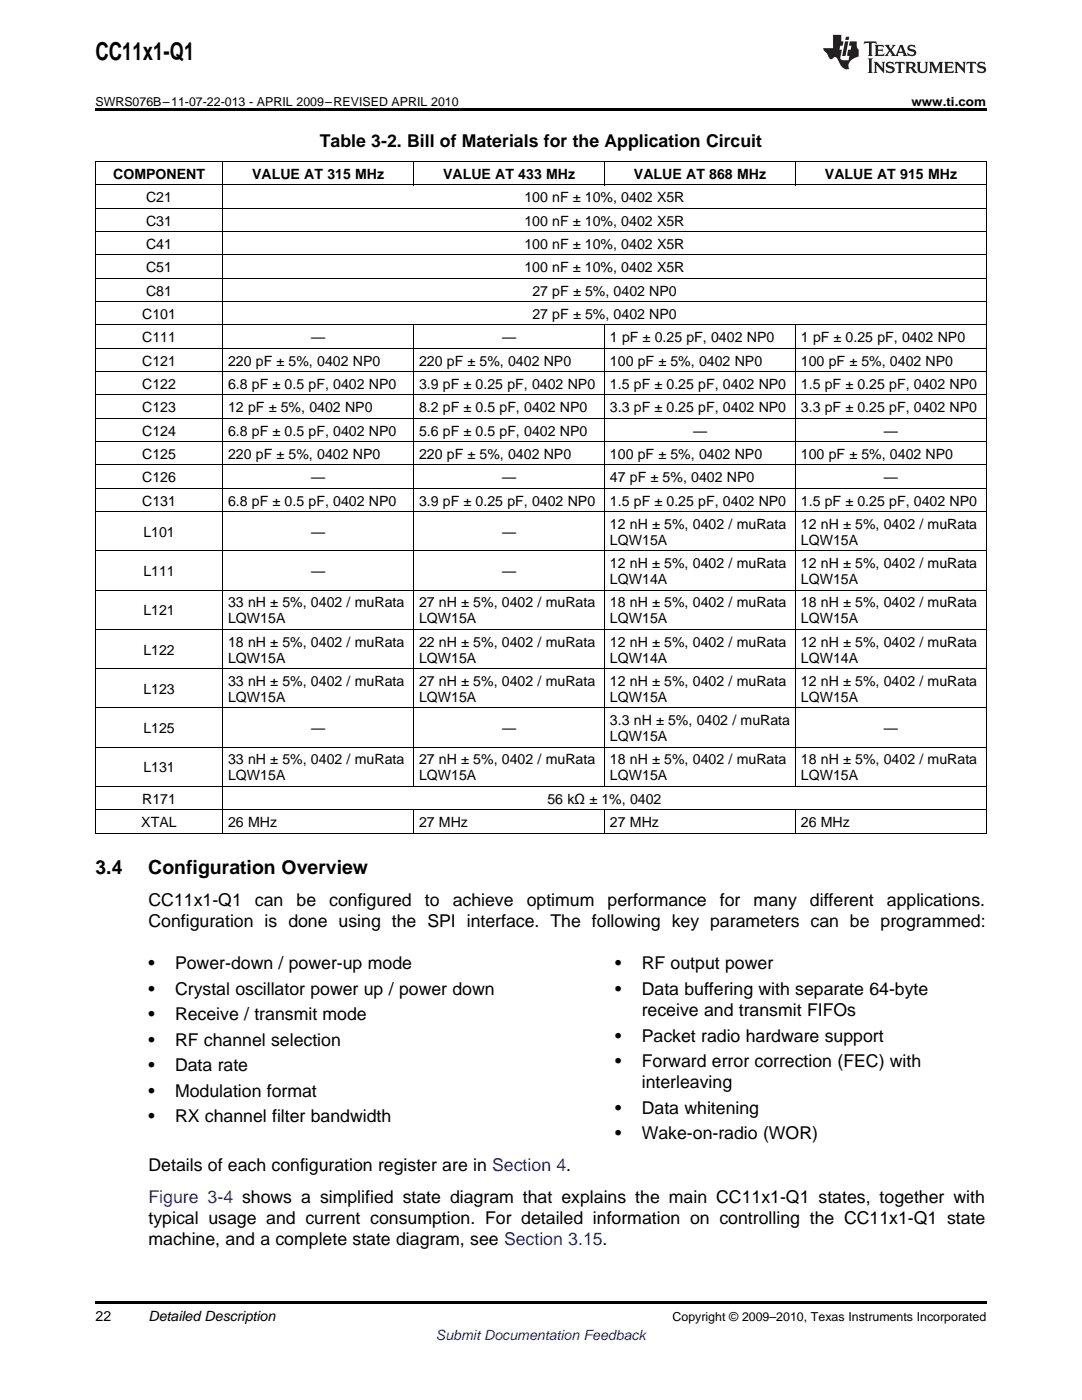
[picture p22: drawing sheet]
<svg xmlns="http://www.w3.org/2000/svg" width="216mm" height="279mm" viewBox="0 0 216 279" stroke-linecap="round" stroke-linejoin="round" font-family="sans-serif">
<defs><g id="words">
<text font-size="4.9" x="19" y="12">CC11x1-Q1</text>
<g font-size="3.9">
<text x="19" y="174.4">3.4</text>
<text x="29.6" y="174.4">Configuration Overview</text>
</g>
<g font-size="3.5">
<text x="63.8" y="29.4">Table 3-2. Bill of Materials for the Application Circuit</text>
<text x="29.6" y="180.8">CC11x1-Q1</text>
<text x="29.6" y="185">Configuration is done using the SPI interface. The following key parameters can be programmed:</text>
<text x="50.9" y="180.8">can</text>
<text x="59.2" y="180.8">be</text>
<text x="65.7" y="180.8">configured</text>
<text x="84.8" y="180.8">to</text>
<text x="90.3" y="180.8">achieve</text>
<text x="105.1" y="180.8">optimum</text>
<text x="121.2" y="180.8">performance</text>
<text x="143.6" y="180.8">for</text>
<text x="150.4" y="180.8">many</text>
<text x="161.6" y="180.8">different</text>
<text x="177" y="180.8">applications.</text>
<text x="29.6" y="193.5">•</text>
<text x="34.9" y="193.5">Power-down / power-up mode</text>
<text x="122.8" y="193.5">•</text>
<text x="128.1" y="193.5">RF output power</text>
<text x="29.6" y="198.5">•</text>
<text x="29.6" y="203.6">•</text>
<text x="34.9" y="198.5">Crystal oscillator power up / power down</text>
<text x="34.9" y="203.6">Receive / transmit mode</text>
<text x="122.8" y="198.5">•</text>
<text x="128.1" y="198.5">Data buffering with separate 64-byte</text>
<text x="128.1" y="202.8">receive and transmit FIFOs</text>
<text x="29.6" y="208.7">•</text>
<text x="34.9" y="208.7">RF channel selection</text>
<text x="122.8" y="207.9">•</text>
<text x="128.1" y="207.9">Packet radio hardware support</text>
<text x="29.6" y="213.8">•</text>
<text x="34.9" y="213.8">Data rate</text>
<text x="122.8" y="212.9">•</text>
<text x="128.1" y="212.9">Forward error correction (FEC) with</text>
<text x="29.6" y="218.9">•</text>
<text x="34.9" y="218.9">Modulation format</text>
<text x="128.1" y="217.2">interleaving</text>
<text x="29.6" y="223.9">•</text>
<text x="34.9" y="223.9">RX channel filter bandwidth</text>
<text x="122.8" y="222.2">•</text>
<text x="122.8" y="227.3">•</text>
<text x="128.1" y="222.2">Data whitening</text>
<text x="128.1" y="227.3">Wake-on-radio (WOR)</text>
<text x="29.6" y="233.7">Details of each configuration register are in Section 4.</text>
<text x="29.6" y="244.3">typical usage and current consumption. For detailed information on controlling the CC11x1-Q1 state</text>
<text x="29.6" y="248.5">machine, and a complete state diagram, see Section 3.15.</text>
</g>
<text font-size="3.5" fill="#00f" x="29.6" y="240">Figure 3-4 shows a simplified state diagram that explains the main CC11x1-Q1 states, together with</text>
<g font-size="2.8">
<text x="22.6" y="35.7">COMPONENT</text>
<text x="50.3" y="35.7">VALUE AT 315 MHz</text>
<text x="88.4" y="35.7">VALUE AT 433 MHz</text>
<text x="126.5" y="35.7">VALUE AT 868 MHz</text>
<text x="164.6" y="35.7">VALUE AT 915 MHz</text>
<text x="29.1" y="40.4">C21</text>
<text x="104.6" y="40.4">100 nF ± 10%, 0402 X5R</text>
<text x="29.1" y="45">C31</text>
<text x="104.6" y="45">100 nF ± 10%, 0402 X5R</text>
<text x="29.1" y="49.7">C41</text>
<text x="104.6" y="49.7">100 nF ± 10%, 0402 X5R</text>
<text x="29.1" y="54.3">C51</text>
<text x="29.1" y="59">C81</text>
<text x="104.6" y="54.3">100 nF ± 10%, 0402 X5R</text>
<text x="106.2" y="59">27 pF ± 5%, 0402 NP0</text>
<text x="28.4" y="63.6">C101</text>
<text x="106.2" y="63.6">27 pF ± 5%, 0402 NP0</text>
<text x="28.4" y="68.3">C111</text>
<text x="62.1" y="68.3">—</text>
<text x="100.2" y="68.3">—</text>
<text x="121.7" y="68.3">1 pF ± 0.25 pF, 0402 NP0</text>
<text x="159.8" y="68.3">1 pF ± 0.25 pF, 0402 NP0</text>
<text x="28.4" y="73">C121</text>
<text x="28.4" y="77.6">C122</text>
<text x="45.5" y="73">220 pF ± 5%, 0402 NP0</text>
<text x="45.5" y="77.6">6.8 pF ± 0.5 pF, 0402 NP0</text>
<text x="83.6" y="73">220 pF ± 5%, 0402 NP0</text>
<text x="83.6" y="77.6">3.9 pF ± 0.25 pF, 0402 NP0</text>
<text x="121.7" y="73">100 pF ± 5%, 0402 NP0</text>
<text x="121.7" y="77.6">1.5 pF ± 0.25 pF, 0402 NP0</text>
<text x="159.8" y="73">100 pF ± 5%, 0402 NP0</text>
<text x="159.8" y="77.6">1.5 pF ± 0.25 pF, 0402 NP0</text>
<text x="28.4" y="82.3">C123</text>
<text x="45.5" y="82.3">12 pF ± 5%, 0402 NP0</text>
<text x="83.6" y="82.3">8.2 pF ± 0.5 pF, 0402 NP0</text>
<text x="121.7" y="82.3">3.3 pF ± 0.25 pF, 0402 NP0</text>
<text x="159.8" y="82.3">3.3 pF ± 0.25 pF, 0402 NP0</text>
<text x="28.4" y="86.9">C124</text>
<text x="45.5" y="86.9">6.8 pF ± 0.5 pF, 0402 NP0</text>
<text x="83.6" y="86.9">5.6 pF ± 0.5 pF, 0402 NP0</text>
<text x="138.3" y="86.9">—</text>
<text x="176.4" y="86.9">—</text>
<text x="28.4" y="91.6">C125</text>
<text x="45.5" y="91.6">220 pF ± 5%, 0402 NP0</text>
<text x="83.6" y="91.6">220 pF ± 5%, 0402 NP0</text>
<text x="121.7" y="91.6">100 pF ± 5%, 0402 NP0</text>
<text x="159.8" y="91.6">100 pF ± 5%, 0402 NP0</text>
<text x="28.4" y="96.2">C126</text>
<text x="28.4" y="100.9">C131</text>
<text x="45.5" y="100.9">6.8 pF ± 0.5 pF, 0402 NP0</text>
<text x="62.1" y="96.2">—</text>
<text x="83.6" y="100.9">3.9 pF ± 0.25 pF, 0402 NP0</text>
<text x="100.2" y="96.2">—</text>
<text x="121.7" y="96.2">47 pF ± 5%, 0402 NP0</text>
<text x="121.7" y="100.9">1.5 pF ± 0.25 pF, 0402 NP0</text>
<text x="159.8" y="100.9">1.5 pF ± 0.25 pF, 0402 NP0</text>
<text x="176.4" y="96.2">—</text>
<text x="28.6" y="107.1">L101</text>
<text x="62.1" y="107.1">—</text>
<text x="100.2" y="107.1">—</text>
<text x="121.7" y="105.6">12 nH ± 5%, 0402 / muRata</text>
<text x="159.8" y="105.6">12 nH ± 5%, 0402 / muRata</text>
<text x="121.7" y="108.7">LQW15A</text>
<text x="121.7" y="113.4">12 nH ± 5%, 0402 / muRata</text>
<text x="159.8" y="108.7">LQW15A</text>
<text x="159.8" y="113.4">12 nH ± 5%, 0402 / muRata</text>
<text x="28.6" y="115">L111</text>
<text x="62.1" y="115">—</text>
<text x="100.2" y="115">—</text>
<text x="121.7" y="116.6">LQW14A</text>
<text x="159.8" y="116.6">LQW15A</text>
<text x="28.6" y="122.8">L121</text>
<text x="45.5" y="121.2">33 nH ± 5%, 0402 / muRata</text>
<text x="45.5" y="124.4">LQW15A</text>
<text x="83.6" y="121.2">27 nH ± 5%, 0402 / muRata</text>
<text x="83.6" y="124.4">LQW15A</text>
<text x="121.7" y="121.2">18 nH ± 5%, 0402 / muRata</text>
<text x="121.7" y="124.4">LQW15A</text>
<text x="159.8" y="121.2">18 nH ± 5%, 0402 / muRata</text>
<text x="159.8" y="124.4">LQW15A</text>
<text x="28.6" y="130.6">L122</text>
<text x="45.5" y="129">18 nH ± 5%, 0402 / muRata</text>
<text x="83.6" y="129">22 nH ± 5%, 0402 / muRata</text>
<text x="121.7" y="129">12 nH ± 5%, 0402 / muRata</text>
<text x="159.8" y="129">12 nH ± 5%, 0402 / muRata</text>
<text x="45.5" y="132.2">LQW15A</text>
<text x="45.5" y="136.9">33 nH ± 5%, 0402 / muRata</text>
<text x="83.6" y="132.2">LQW15A</text>
<text x="83.6" y="136.9">27 nH ± 5%, 0402 / muRata</text>
<text x="121.7" y="132.2">LQW14A</text>
<text x="121.7" y="136.9">12 nH ± 5%, 0402 / muRata</text>
<text x="159.8" y="132.2">LQW14A</text>
<text x="159.8" y="136.9">12 nH ± 5%, 0402 / muRata</text>
<text x="28.6" y="138.5">L123</text>
<text x="45.5" y="140.1">LQW15A</text>
<text x="83.6" y="140.1">LQW15A</text>
<text x="121.7" y="140.1">LQW15A</text>
<text x="159.8" y="140.1">LQW15A</text>
<text x="28.6" y="146.3">L125</text>
<text x="62.1" y="146.3">—</text>
<text x="100.2" y="146.3">—</text>
<text x="121.7" y="144.7">3.3 nH ± 5%, 0402 / muRata</text>
<text x="121.7" y="147.9">LQW15A</text>
<text x="176.4" y="146.3">—</text>
<text x="28.6" y="154.1">L131</text>
<text x="45.5" y="152.5">33 nH ± 5%, 0402 / muRata</text>
<text x="45.5" y="155.7">LQW15A</text>
<text x="83.6" y="152.5">27 nH ± 5%, 0402 / muRata</text>
<text x="83.6" y="155.7">LQW15A</text>
<text x="121.7" y="152.5">18 nH ± 5%, 0402 / muRata</text>
<text x="121.7" y="155.7">LQW15A</text>
<text x="159.8" y="152.5">18 nH ± 5%, 0402 / muRata</text>
<text x="159.8" y="155.7">LQW15A</text>
<text x="28.4" y="160.4">R171</text>
<text x="109.2" y="160.4">56 kΩ ± 1%, 0402</text>
<text x="28.2" y="165">XTAL</text>
<text x="45.5" y="165">26 MHz</text>
<text x="83.6" y="165">27 MHz</text>
<text x="121.7" y="165">27 MHz</text>
<text x="159.8" y="165">26 MHz</text>
<text x="19" y="263.6">22</text>
<text x="29.6" y="263.6">Detailed Description</text>
</g>
<text font-size="2.8" fill="#00f" x="87" y="267.4">Submit Documentation Feedback</text>
<g font-size="2.5">
<text x="19" y="21.1">SWRS076B–11-07-22-013 - APRIL 2009–REVISED APRIL 2010</text>
<text x="181.9" y="21.1">www.ti.com</text>
<text x="134.2" y="263.6">Copyright © 2009–2010, Texas Instruments Incorporated</text>
</g>
</g></defs>
<g fill="#231f20">
<path d="M172.5 8.3l-.1 .5 .4-.2h.6v.1v2.1l-.2 .4h.9l-.2-.4v-2.1l.1-.1h.5l.5 .2-.2-.5zM174.5 9l.2 .3v1.5l-.2 .4h1.8l.2-.6a1.04 1.04 0 0 1-1.3 .2v-.7h.6l.3 .2v-.6l-.3 .2h-.6v-.6l.8-.1 .4 .3-.2-.5zM176.5 9l.9 1.1-.9 1.1h.8l-.2-.2 .4-.7 .5 .7-.2 .2h1.5l-.2-.2 .2-.4h.9l.1 .4-.2 .2h1l-.3-.3-.7-1.9h-.5l-.9 2-.8-1 .9-1h-.8l.1 .3-.4 .5-.3-.6 .1-.2zM179.7 9.3l.4 1h-.7zM181.3 9.1a.63 .63 0 0 0-.2 .7 .63 .63 0 0 0 .6 .4l.6 .2 .1 .2a.75 .75 0 0 1-.7 .4 .75 .75 0 0 1-.6-.5l.1 .7 .1-.1a1.11 1.11 0 0 0 1.5-.6 1.13 1.13 0 0 0-1.2-.8l-.1-.4a1.04 1.04 0 0 1 1.2 .2l-.2-.5-.2 .1-.4-.2zM173.2 11.7l.2 .3v2.2l-.2 .4h1l-.3-.4v-2.2l.3-.3zM174.3 12.3l.3 .4v1.5l-.3 .4h.8l-.2-.4v-1.3l1.5 1.7v-1.9l.2-.4h-.7l.2 .4v.9l-1.1-1.3zM177 12.5a.62 .62 0 0 0-.2 .7 .62 .62 0 0 0 .6 .4l.6 .1 .1 .3a.76 .76 0 0 1-.7 .3 .76 .76 0 0 1-.7-.4l.2 .7 .1-.1a1.11 1.11 0 0 0 1.5-.6 1.13 1.13 0 0 0-1.2-.8l-.1-.4a1.04 1.04 0 0 1 1.2 .2l-.2-.6-.2 .1-.5-.1zM178.7 12.3l-.2 .7a.61 .61 0 0 1 .8-.4v1.6l-.2 .4h.9l-.2-.4v-1.6a.63 .63 0 0 1 .7 .4l-.1-.7zM180.6 12.3l.3 .4v1.5l-.3 .4h1l-.2-.2-.1-.8 .6 .2a.76 .76 0 0 0 1.2 .7l-1-1a.58 .58 0 0 0 .6-.5 .58 .58 0 0 0-.5-.6zM181.4 12.7l.1-.1a.45 .45 0 0 1 .5 .1 .45 .45 0 0 1 .1 .5l-.8 .2zM182.9 12.3l.2 .2a2.17 2.17 0 0 0 .3 1.9 .99 .99 0 0 0 1.6-.6v-1.1l.2-.4h-.7l.2 .2a1.92 1.92 0 0 1-.2 1.8 .6 .6 0 0 1-.9-.5v-1.1l.2-.4zM185.4 12.3l.2 .4v1.5l-.2 .4h.7l-.2-.4v-1.4l.8 1.8 .8-1.8v1.4l-.2 .4h.9l-.2-.4v-1.5l.2-.4h-.8l-.6 1.5-.6-1.5zM188.4 12.3l.2 .4v1.5l-.2 .4h1.8l.1-.6a1.04 1.04 0 0 1-1.2 .2v-.7h.5l.4 .2v-.6l-.4 .2h-.5v-.7h.8l.3 .3-.1-.6zM190.5 12.3l.2 .4v1.5l-.2 .4h.7l-.2-.4v-1.3l1.5 1.7v-1.9l.2-.4h-.7l.2 .4v.9l-1.1-1.3zM192.9 12.3l-.1 .7a.61 .61 0 0 1 .7-.4l.1 1.6-.3 .4h1l-.3-.4 .1-1.6a.63 .63 0 0 1 .7 .4l-.1-.7zM195.2 12.5a.62 .62 0 0 0-.2 .7 .62 .62 0 0 0 .6 .4l.6 .1 .1 .3a.76 .76 0 0 1-.7 .3 .76 .76 0 0 1-.6-.4l.1 .7 .1-.1a1.11 1.11 0 0 0 1.6-.6 1.13 1.13 0 0 0-1.3-.8l-.1-.4a1.04 1.04 0 0 1 1.2 .2l-.1-.6-.2 .1-.5-.1z"/>
<path d="M166.2 7v2.6h-1.9v.4l.8 .9a.91 .91 0 0 0 1 .9 .56 .56 0 0 1 .5-.4 .56 .56 0 0 1 .5 .3l.4 .8a1.53 1.53 0 0 0 1.9 1.2 1.54 1.54 0 0 1 1-2.1l.9-.3v-1.4a1.52 1.52 0 0 1-.4-1.6h-1.3l-.2 .8h.5l-.2 .8h-.5l-.1 1v.2l.4 .1-.2 .8a1.93 1.93 0 0 1-1.6-.2l.3-1.9h-.5l.2-.8h.4l.2-.8h-.4v-1.3zM168.6 8.3l-.6 2.9h.7l.6-2.9zM168.8 7.3l-.1 .7h.6l.2-.7z"/>
</g>
<path d="M19 21.6h177.8v.6h-177.8zM19 259.7h177.8v.5h-177.8z" fill="#000"/>
<g fill="none" stroke="#000" stroke-width=".2">
<path d="M19 36.9h177.8M19 32.3h177.8M19.1 32.3v134M44.4 32.3v134M82.5 32.3v4.7M120.6 32.3v4.7M158.7 32.3v4.7M196.8 32.3v134M19 55.5h177.8M19 50.9h177.8M19 46.2h177.8M19 41.6h177.8"/>
<path d="M19 78.8h177.8M19 74.2h177.8M19 69.5h177.8M19 64.9h177.8M19 60.2h177.8M82.5 64.9v92.1M120.6 64.9v92.1M158.7 64.9v92.1M19 97.5h177.8M19 92.8h177.8M19 88.1h177.8M19 83.5h177.8"/>
<path d="M19 117.8h177.8M19 109.9h177.8M19 102.1h177.8M19 133.4h177.8M19 125.6h177.8M19 156.9h177.8M19 149.1h177.8M19 141.3h177.8M19 166.2h177.8M19 161.6h177.8M82.5 161.6v4.7M120.6 161.6v4.7"/>
<path d="M158.7 161.6v4.7"/>
</g>
<use href="#words"/>
</svg>
